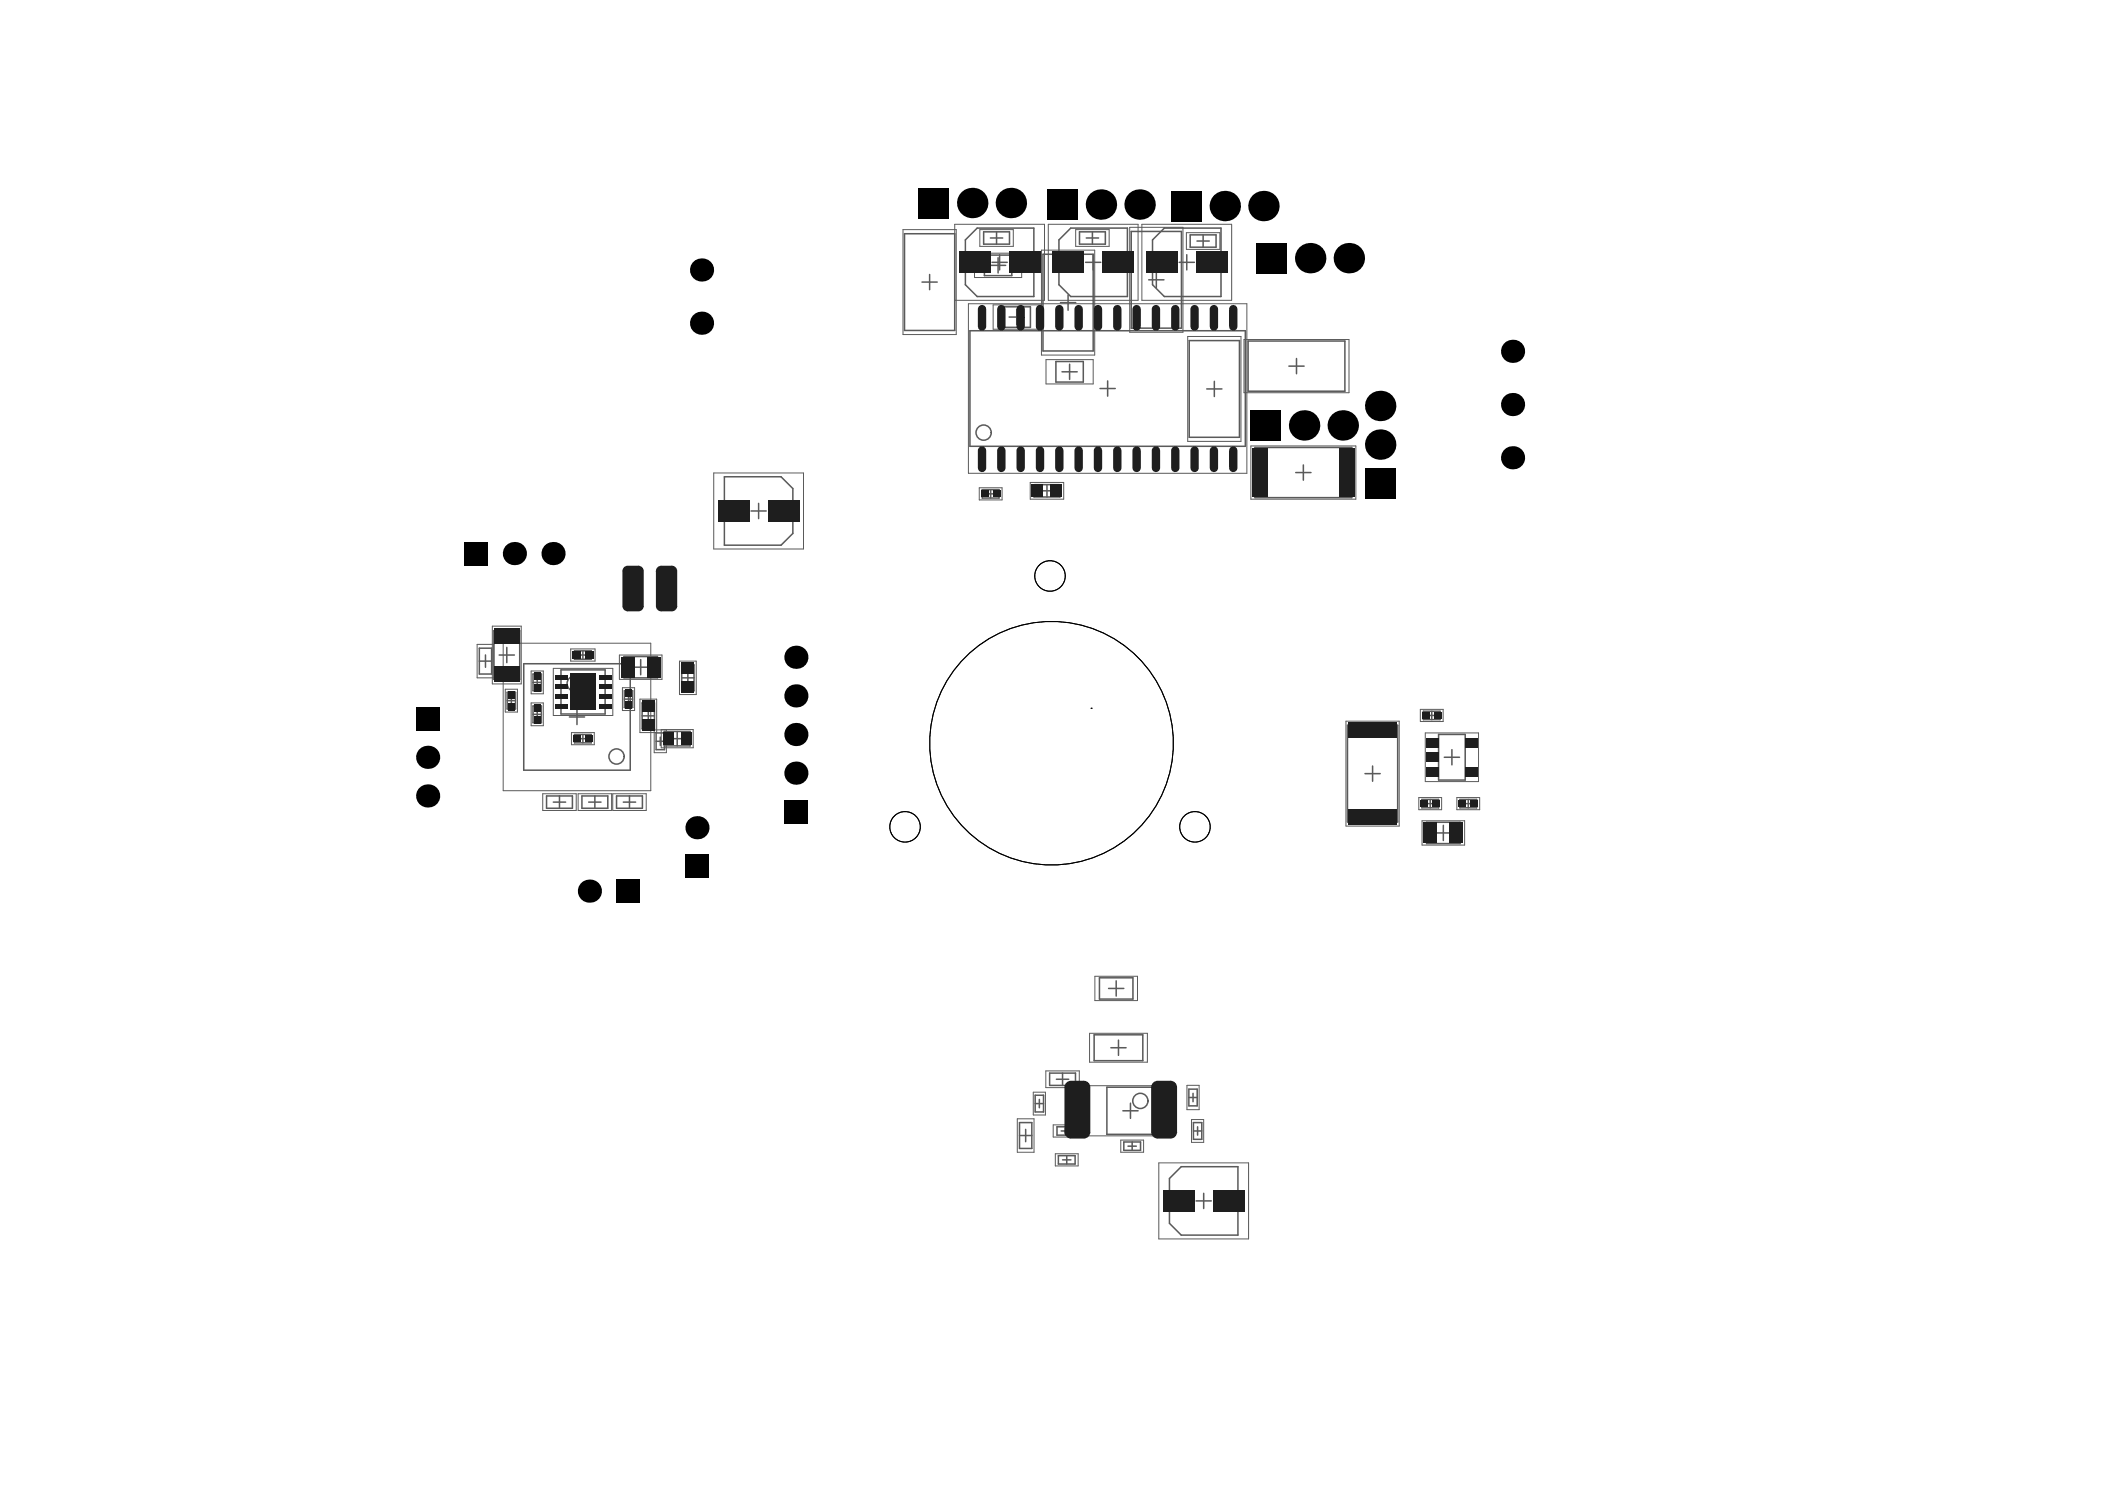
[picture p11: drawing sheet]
<svg xmlns="http://www.w3.org/2000/svg" width="297mm" height="210mm" viewBox="0 0 297 210" stroke-linecap="round" stroke-linejoin="round" font-family="sans-serif">
<g fill="none" stroke="#5a5a5a" stroke-width=".21">
<path d="M127.6 33h7.1v13.6h-7.1zM130.1 39.8h2.2M131.2 38.7v2.2M136.2 33.8l1.7-1.6h8v9.6h-8l-1.7-1.6zM138.8 32.7h3.7v1.7h-3.7zM138.9 36h3.9v2.9h-3.9zM139.8 33.6h1.7M139.8 37.4h2.1M140 37h2.1M140.6 32.7v1.7M140.8 36.4v2.1M141.1 35.9v2.2"/>
<path d="M147.2 35.9h7.1v13.6h-7.1zM149.4 33.8l1.7-1.6h8v9.6h-8l-1.7-1.6zM152.3 32.7h3.7v1.7h-3.7zM153.2 37h2.1M153.3 33.6h1.7M154.2 32.7v1.7M159.6 32.6h7.1v13.7h-7.1zM162.1 39.5h2.1M162.6 33.8l1.7-1.6h8v9.6h-8l-1.7-1.6zM163.2 38.4v2.1M166.4 37h2.1M167.5 35.9v2.2"/>
<path d="M167.9 33.1h3.7v1.8h-3.7zM168.9 34h1.7M169.8 33.1v1.8M136.9 46.7h38.8v16.3h-38.8zM141.5 43.3h3.9v2.9h-3.9zM142.4 44.7h2.1M143.5 43.7v2.1M149 51h3.9v2.9h-3.9zM149.6 42.7h2.2M149.9 52.4h2.1M150.7 41.6v2.2M150.9 51.4v2.1"/>
<path d="M155.2 54.8h2.2M156.3 53.7v2.2M167.8 48h7.1v13.7h-7.1zM170.3 54.9h2.1M171.4 53.8v2.1M176.1 48.1h13.7v7.1h-13.7zM181.9 51.6h2.1M183 50.6v2.1M102.2 67.3h8l1.7 1.6v6.3l-1.7 1.7h-8zM106 72.1h2.1M107 71v2.2M138.6 69.1h2.4v1.2h-2.4z"/>
<path d="M139.2 69.7h1.2M139.8 69.1v1.2M145.9 68.4h3.7v1.7h-3.7zM146.9 69.2h1.7M147.7 68.4v1.7M177.1 63.1h13.6v7.1h-13.6zM182.8 66.7h2.2M183.9 65.6v2.1M67.6 93.3h1.8M67.6 91.4h1.8v3.7h-1.8zM68.5 92.4v1.7M69.7 89h3.6v6.8h-3.6z"/>
<path d="M70.4 92.4h2.2M71.5 91.3v2.2M71.6 98.8h1.1M71.6 97.7h1.1v2.3h-1.1zM72.2 98.2v1.2M73.9 93.6h15v15h-15zM75.2 96.3h1.2M75.2 99.6h1.2v2.3h-1.2zM75.2 95.1h1.2v2.3h-1.2zM75.8 95.7v1.2M79.2 94.5h6.2v6.2h-6.2zM81.1 91.8h2.3v1.2h-2.3z"/>
<path d="M81.2 97.6h2.1M81.7 92.4h1.1M82.2 91.8v1.2M82.3 96.5v2.2M88 92.6h4.8v3h-4.8zM88.1 98.6h1.2M88.1 97.4h1.2v2.4h-1.2zM88.7 98v1.2M89.3 94.1h2.2M90.4 93v2.2M90.6 99.2h1.8v3.6h-1.8zM96.2 95.6h1.7"/>
<path d="M96.2 93.8h1.7v3.6h-1.7zM97.1 94.7v1.8M75.2 100.8h1.2M75.8 100.2v1.2M77.1 112.3h3.7v1.7h-3.7zM78.1 113.1h1.7M78.9 112.3v1.7M80.3 101.1h2.2M81.1 103.6h2.3v1.2h-2.3zM81.4 100.1v2.1M81.7 104.2h1.1M82.1 112.3h3.7v1.7h-3.7z"/>
<path d="M82.2 103.6v1.2M83.1 113.1h1.7M83.9 112.3v1.7M87 112.3h3.7v1.7h-3.7zM88 113.1h1.7M88.8 112.3v1.7M90.6 101h1.8M91.5 100.1v1.7M92.6 104.6h1.2M92.6 103.4h1.2v2.3h-1.2zM93.2 104v1.2M93.7 103.2h3.7v2h-3.7z"/>
<path d="M94.5 104.2h2.1M95.6 103.2v2M190.1 102.3h7.1v13.7h-7.1zM192.6 109.1h2.2M193.7 108.1v2.1M200.6 112.8h2.4v1.2h-2.4zM200.9 100.3h2.3v1.2h-2.3zM201.2 113.4h1.2M201.3 116h4.7v3h-4.7zM201.4 100.9h1.2M201.8 112.8v1.2M202 100.3v1.2"/>
<path d="M202.6 117.5h2.1M203 103.6h3.8v6.4h-3.8zM203.7 116.4v2.2M203.8 106.8h2.2M204.9 105.7v2.2M206 112.8h2.4v1.2h-2.4zM206.6 113.4h1.2M207.2 112.8v1.2M155.1 137.9h4.8v3h-4.8zM156.4 139.4h2.2M157.5 138.4v2.1M143.9 158.4h1.7v3.6h-1.7z"/>
<path d="M144.7 159.3v1.7M146.1 155.7h1.2M146.1 154.5h1.2v2.4h-1.2zM146.7 155.1v1.2M148.1 151.4h3.7v1.7h-3.7zM149.1 152.2h1.7M149.2 158.9h2.3v1.2h-2.3zM149.7 159.5h1.2M149.9 151.4v1.7M150.3 158.9v1.2M154.4 146h6.9v3.6h-6.9zM156.2 153.4h6.6v6.6h-6.6z"/>
<path d="M156.8 147.8h2.1M157.8 146.7v2.2M158.4 156.7h2.2M159.5 155.6v2.2M167.8 154.8h1.1M167.8 153.6h1.1v2.4h-1.1zM168.4 154.2v1.2M168.4 159.5h1.2M168.4 158.4h1.2v2.3h-1.2zM169 158.9v1.2M143.9 160.2h1.7M149.3 163h2.4v1.2h-2.4z"/>
<path d="M149.9 163.6h1.2M150.5 163v1.2M158.6 161.1h2.3v1.2h-2.3zM159.2 161.7h1.2M159.8 161.1v1.2M165 166.2l1.7-1.6h8v9.6h-8l-1.7-1.6zM168.8 169.4h2.1M169.9 168.3v2.2"/>
<circle cx="138.8" cy="61" r="1.07"/>
<circle cx="81.1" cy="96.4" r="1.07"/>
<circle cx="87" cy="106.7" r="1.07"/>
<circle cx="160.9" cy="155.3" r="1.07"/>
</g>
<g fill="none" stroke="#5a5a5a" stroke-width=".14">
<path d="M127.4 32.4h7.5v14.8h-7.5zM134.7 31.6h12.7v10.8h-12.7zM137.5 35.7h6.7v3.4h-6.7zM138.3 32.4h4.7v2.4h-4.7zM147 35.3h7.5v14.8h-7.5zM147.9 31.6h12.7v10.8h-12.7zM151.8 32.4h4.7v2.4h-4.7zM159.4 32.1h7.5v14.8h-7.5zM161.1 31.6h12.7v10.8h-12.7zM167.4 32.8h4.7v2.4h-4.7zM136.7 42.8h39.2v24h-39.2zM140.1 43h6.7v3.4h-6.7z"/>
<path d="M147.6 50.7h6.7v3.5h-6.7zM167.6 47.5h7.5v14.8h-7.5zM175.5 47.9h14.9v7.5h-14.9zM100.7 66.7h12.7v10.7h-12.7zM138.2 68.8h3.2v1.7h-3.2zM145.4 68.1h4.7v2.3h-4.7zM176.5 62.9h14.8v7.5h-14.8zM67.3 90.9h2.4v4.7h-2.4zM69.5 88.3h4.1v8.2h-4.1zM71 90.7h20.8v20.8h-20.8zM71.3 97.2h1.7v3.2h-1.7zM74.9 99.2h1.8v3.2h-1.8z"/>
<path d="M74.9 94.7h1.8v3.2h-1.8zM78.1 94.3h8.4v6.6h-8.4zM80.5 91.5h3.5v1.8h-3.5zM87.4 92.4h6v3.4h-6zM87.8 97h1.8v3.2h-1.8zM90.3 98.6h2.4v4.7h-2.4zM95.9 93.3h2.3v4.7h-2.3zM76.6 112h4.7v2.3h-4.7zM80.6 103.3h3.3v1.8h-3.3zM81.6 112h4.7v2.3h-4.7zM86.5 112h4.7v2.3h-4.7zM92.3 103h1.7v3.2h-1.7z"/>
<path d="M93.3 102.9h4.5v2.6h-4.5zM189.9 101.7h7.5v14.8h-7.5zM200.2 112.5h3.2v1.7h-3.2zM200.4 100.1h3.2v1.7h-3.2zM200.7 115.8h6v3.4h-6zM201.1 103.4h7.5v6.9h-7.5zM205.6 112.5h3.2v1.7h-3.2zM154.5 137.7h6v3.4h-6zM143.6 157.8h2.3v4.7h-2.3zM145.8 154.1h1.7v3.2h-1.7zM147.6 151.1h4.7v2.3h-4.7zM148.6 158.7h3.5v1.7h-3.5z"/>
<path d="M153.5 153.2h12v7h-12zM153.7 145.8h8.2v4h-8.2zM167.5 153.1h1.7v3.4h-1.7zM168.1 157.9h1.8v3.2h-1.8zM148.9 162.8h3.2v1.7h-3.2zM158.2 160.8h3.2v1.7h-3.2zM163.5 164h12.7v10.8h-12.7z"/>
</g>
<g fill="none" stroke="#000" stroke-width=".14">
<path d="M154 99.9h.1"/>
<circle cx="148.2" cy="81.2" r="2.15"/>
<circle cx="127.7" cy="116.6" r="2.15"/>
<circle cx="148.4" cy="104.8" r="17.2"/>
<circle cx="168.6" cy="116.6" r="2.15"/>
</g>
<g fill="#000">
<circle cx="99" cy="38.1" r="1.64"/>
<circle cx="137.2" cy="28.6" r="2.15"/>
<circle cx="142.6" cy="28.6" r="2.15"/>
<circle cx="155.4" cy="28.9" r="2.15"/>
<circle cx="160.8" cy="28.9" r="2.15"/>
<circle cx="172.8" cy="29.1" r="2.15"/>
<circle cx="178.3" cy="29.1" r="2.15"/>
<circle cx="184.9" cy="36.4" r="2.15"/>
<circle cx="190.3" cy="36.4" r="2.15"/>
<circle cx="99" cy="45.6" r="1.64"/>
<circle cx="194.8" cy="57.3" r="2.15"/>
<circle cx="213.4" cy="49.6" r="1.64"/>
<circle cx="213.4" cy="57.1" r="1.64"/>
<circle cx="72.6" cy="78.1" r="1.64"/>
<circle cx="78" cy="78.1" r="1.64"/>
<circle cx="184" cy="60" r="2.15"/>
<circle cx="189.5" cy="60" r="2.15"/>
<circle cx="194.8" cy="62.7" r="2.15"/>
<circle cx="213.4" cy="64.6" r="1.64"/>
<circle cx="112.3" cy="98.2" r="1.64"/>
<circle cx="112.3" cy="92.7" r="1.64"/>
<circle cx="60.3" cy="112.3" r="1.64"/>
<circle cx="60.3" cy="106.8" r="1.64"/>
<circle cx="98.4" cy="116.8" r="1.64"/>
<circle cx="112.3" cy="103.6" r="1.64"/>
<circle cx="112.3" cy="109.1" r="1.64"/>
<circle cx="83.2" cy="125.7" r="1.64"/>
</g>
<g fill="#000">
<path d="M129.6 26.5h4.3v4.3h-4.3z" fill-rule="evenodd"/>
<path d="M147.8 26.7h4.2v4.3h-4.2z" fill-rule="evenodd"/>
<path d="M165.2 26.9h4.3v4.3h-4.3z" fill-rule="evenodd"/>
<path d="M177.3 34.3h4.3v4.3h-4.3z" fill-rule="evenodd"/>
<path d="M176.4 57.9h4.3v4.3h-4.3z" fill-rule="evenodd"/>
<path d="M65.5 76.5h3.3v3.2h-3.3z" fill-rule="evenodd"/>
<path d="M192.6 66h4.3v4.3h-4.3z" fill-rule="evenodd"/>
<path d="M58.7 99.7h3.3v3.3h-3.3z" fill-rule="evenodd"/>
<path d="M110.7 112.9h3.2v3.2h-3.2z" fill-rule="evenodd"/>
<path d="M87 124.1h3.3v3.2h-3.3z" fill-rule="evenodd"/>
<path d="M96.7 120.6h3.3v3.2h-3.3z" fill-rule="evenodd"/>
</g>
<g fill="#1e1e1e">
<path d="M75.3 99.4h1v1h-1z" fill-rule="evenodd"/>
<path d="M75.3 94.9h1v1h-1z" fill-rule="evenodd"/>
<path d="M78.3 99.4h1.7v.6h-1.7z" fill-rule="evenodd"/>
<path d="M78.3 98h1.7v.6h-1.7z" fill-rule="evenodd"/>
<path d="M78.3 95.2h1.7v.6h-1.7z" fill-rule="evenodd"/>
<path d="M82.6 103.7h1v1h-1z" fill-rule="evenodd"/>
<path d="M88.2 98.9h1v1.1h-1z" fill-rule="evenodd"/>
<path d="M90.6 98.8h1.8v1.6h-1.8z" fill-rule="evenodd"/>
<path d="M96.1 103.3h1.5v1.8h-1.5z" fill-rule="evenodd"/>
<path d="M96.2 93.5h1.8v1.6h-1.8z" fill-rule="evenodd"/>
<path d="M138.4 69.2h1.1v.9h-1.1z" fill-rule="evenodd"/>
<path d="M140.1 69.2h1.1v.9h-1.1z" fill-rule="evenodd"/>
<path d="M148.3 68.3h1.6v1.8h-1.6z" fill-rule="evenodd"/>
<path d="M202.1 112.9h1.1v.9h-1.1z" fill-rule="evenodd"/>
<path d="M200.4 112.9h1.1v.9h-1.1z" fill-rule="evenodd"/>
<path d="M201.3 106.2h1.7v1.3h-1.7z" fill-rule="evenodd"/>
<path d="M201.3 108.2h1.7v1.3h-1.7z" fill-rule="evenodd"/>
<path d="M201.3 104.1h1.7v1.3h-1.7z" fill-rule="evenodd"/>
<path d="M205.8 112.9h1.1v.9h-1.1z" fill-rule="evenodd"/>
<path d="M75.3 101.1h1v1.1h-1z" fill-rule="evenodd"/>
<path d="M75.3 96.6h1v1.1h-1z" fill-rule="evenodd"/>
<path d="M78.3 96.6h1.7v.6h-1.7z" fill-rule="evenodd"/>
<path d="M82.6 91.8h1.1v1.2h-1.1z" fill-rule="evenodd"/>
<path d="M87.6 92.7h1.9v2.9h-1.9z" fill-rule="evenodd"/>
<path d="M88.2 97.2h1v1.1h-1z" fill-rule="evenodd"/>
<path d="M91.3 92.7h1.9v2.9h-1.9z" fill-rule="evenodd"/>
<path d="M90.6 101.5h1.8v1.6h-1.8z" fill-rule="evenodd"/>
<path d="M96.2 96.2h1.8v1.6h-1.8z" fill-rule="evenodd"/>
</g>
<g fill="none" stroke="#1e1e1e" stroke-width="1.2">
<path d="M141.3 43.6v2.5M144 43.6v2.5M149.5 43.6v2.5M152.2 43.6v2.5M157.7 43.6v2.5M163.1 43.6v2.5M165.8 43.6v2.5M171.3 43.6v2.5M174 43.6v2.5M141.3 63.5v2.5M144 63.5v2.5M149.5 63.5v2.5"/>
<path d="M152.2 63.5v2.5M157.7 63.5v2.5M163.1 63.5v2.5M165.8 63.5v2.5M171.3 63.5v2.5M174 63.5v2.5"/>
</g>
<g fill="#1e1e1e">
<path d="M200.9 116h1.9v2.9h-1.9z" fill-rule="evenodd"/>
<path d="M200.6 100.4h1.1v1h-1.1z" fill-rule="evenodd"/>
<path d="M204.5 116h2v2.9h-2z" fill-rule="evenodd"/>
<path d="M71.7 99.2h.9v1h-.9z" fill-rule="evenodd"/>
<path d="M71.7 97.4h.9v1.1h-.9z" fill-rule="evenodd"/>
<path d="M69.7 94h3.6v2.3h-3.6z" fill-rule="evenodd"/>
<path d="M80.9 103.7h1v1h-1z" fill-rule="evenodd"/>
<path d="M84.5 99.4h1.7v.6h-1.7z" fill-rule="evenodd"/>
<path d="M84.5 98h1.7v.6h-1.7z" fill-rule="evenodd"/>
<path d="M84.5 95.2h1.7v.6h-1.7z" fill-rule="evenodd"/>
<path d="M93.5 103.3h1.5v1.8h-1.5z" fill-rule="evenodd"/>
<path d="M145.6 68.3h1.6v1.8h-1.6z" fill-rule="evenodd"/>
<path d="M164.1 167.9h4.4v3h-4.4z" fill-rule="evenodd"/>
<path d="M171.2 167.9h4.4v3h-4.4z" fill-rule="evenodd"/>
<path d="M207.5 112.9h1.1v.9h-1.1z" fill-rule="evenodd"/>
<path d="M206.8 108.2h1.7v1.3h-1.7z" fill-rule="evenodd"/>
<path d="M206.8 104.1h1.7v1.3h-1.7z" fill-rule="evenodd"/>
<path d="M80.5 95h3.5v5.2h-3.5z" fill-rule="evenodd"/>
<path d="M84.5 96.6h1.7v.6h-1.7z" fill-rule="evenodd"/>
<path d="M80.8 91.8h1.1v1.2h-1.1z" fill-rule="evenodd"/>
<path d="M87.8 80.6l.8-.8h1.5l.7 .8v4.9l-.7 .7h-1.5l-.8-.7z" fill-rule="evenodd"/>
<path d="M92.6 80.6l.7-.8h1.5l.8 .8v4.9l-.8 .7h-1.5l-.7-.7z" fill-rule="evenodd"/>
</g>
<g fill="#1e1e1e">
<path d="M90.1 79.8v.8zM90.1 79.8a.75 .75 0 0 1 .7 .8h-.7z"/>
<path d="M87.8 80.6h.8zM88.1 80l.5-.2v.8h-.8z"/>
<path d="M88.6 85.5v.7zM87.8 85.5h.8v.7a.75 .75 0 0 1-.8-.7z"/>
<path d="M90.1 85.5h.7zM90.1 85.5h.7a.75 .75 0 0 1-.7 .7z"/>
<path d="M94.8 79.8v.8zM94.8 79.8a.75 .75 0 0 1 .8 .8h-.8z"/>
<path d="M92.6 80.6h.7zM92.8 80l.5-.2v.8h-.7z"/>
<path d="M93.3 85.5v.7zM92.6 85.5h.7v.7a.75 .75 0 0 1-.7-.7z"/>
<path d="M94.8 85.5h.8zM94.8 85.5h.8a.75 .75 0 0 1-.8 .7z"/>
</g>
<path d="M138.6 43.6v2.5M146.8 43.6v2.5M154.9 43.6v2.5M160.4 43.6v2.5M138.6 63.5v2.5M146.8 63.5v2.5M154.9 63.5v2.5M160.4 63.5v2.5M168.6 63.5v2.5" fill="none" stroke="#1e1e1e" stroke-width="1.2"/>
<path d="M176.7 63.2h2.2v6.9h-2.2z" fill-rule="evenodd" fill="#1e1e1e"/>
<path d="M168.6 43.6v2.5" fill="none" stroke="#1e1e1e" stroke-width="1.2"/>
<g fill="#1e1e1e">
<path d="M188.9 63.2h2.3v6.9h-2.3z" fill-rule="evenodd"/>
<path d="M202.4 100.4h1v1h-1z" fill-rule="evenodd"/>
<path d="M69.7 88.5h3.6v2.3h-3.6z" fill-rule="evenodd"/>
<path d="M101.3 70.6h4.4v3h-4.4z" fill-rule="evenodd"/>
<path d="M135.3 35.5h4.4v3h-4.4z" fill-rule="evenodd"/>
<path d="M150.2 153.4l.9-.9h1.8l1 .9v6.3l-1 .9h-1.8l-.9-.9z" fill-rule="evenodd"/>
<path d="M155.6 35.5h4.4v3h-4.4z" fill-rule="evenodd"/>
<path d="M148.5 35.5h4.4v3h-4.4z" fill-rule="evenodd"/>
<path d="M162.4 153.4l1-.9h1.8l.9 .9v6.3l-.9 .9h-1.8l-1-.9z" fill-rule="evenodd"/>
<path d="M168.8 35.5h4.4v3h-4.4z" fill-rule="evenodd"/>
<path d="M190.3 101.9h6.8v2.2h-6.8z" fill-rule="evenodd"/>
<path d="M190.3 114.1h6.8v2.3h-6.8z" fill-rule="evenodd"/>
<path d="M108.4 70.6h4.4v3h-4.4z" fill-rule="evenodd"/>
<path d="M142.4 35.5h4.4v3h-4.4z" fill-rule="evenodd"/>
<path d="M161.7 35.5h4.4v3h-4.4z" fill-rule="evenodd"/>
</g>
<g fill="#1e1e1e">
<path d="M151.1 159.7v.9zM150.2 159.7h.9v.9a.91 .91 0 0 1-.9-.9z"/>
<path d="M152.9 159.7h1zM152.9 159.7h1a.91 .91 0 0 1-1 .9z"/>
<path d="M152.9 152.5v.9zM152.9 152.5a.91 .91 0 0 1 1 .9h-1z"/>
<path d="M150.2 153.4h.9zM150.5 152.7l.6-.2v.9h-.9z"/>
<path d="M163.4 159.7v.9zM162.4 159.7h1v.9a.91 .91 0 0 1-1-.9z"/>
<path d="M165.2 159.7h.9zM165.2 159.7h.9a.91 .91 0 0 1-.9 .9z"/>
<path d="M165.2 152.5v.9zM165.2 152.5a.91 .91 0 0 1 .9 .9h-.9z"/>
<path d="M162.4 153.4h1zM162.7 152.7l.7-.2v.9h-1z"/>
</g>
<g fill="none" stroke="#000" stroke-width=".14">
<path d="M154 99.9h.1"/>
<circle cx="148.2" cy="81.2" r="2.15"/>
<circle cx="127.7" cy="116.6" r="2.15"/>
<circle cx="148.4" cy="104.8" r="17.2"/>
<circle cx="168.6" cy="116.6" r="2.15"/>
</g>
</svg>
